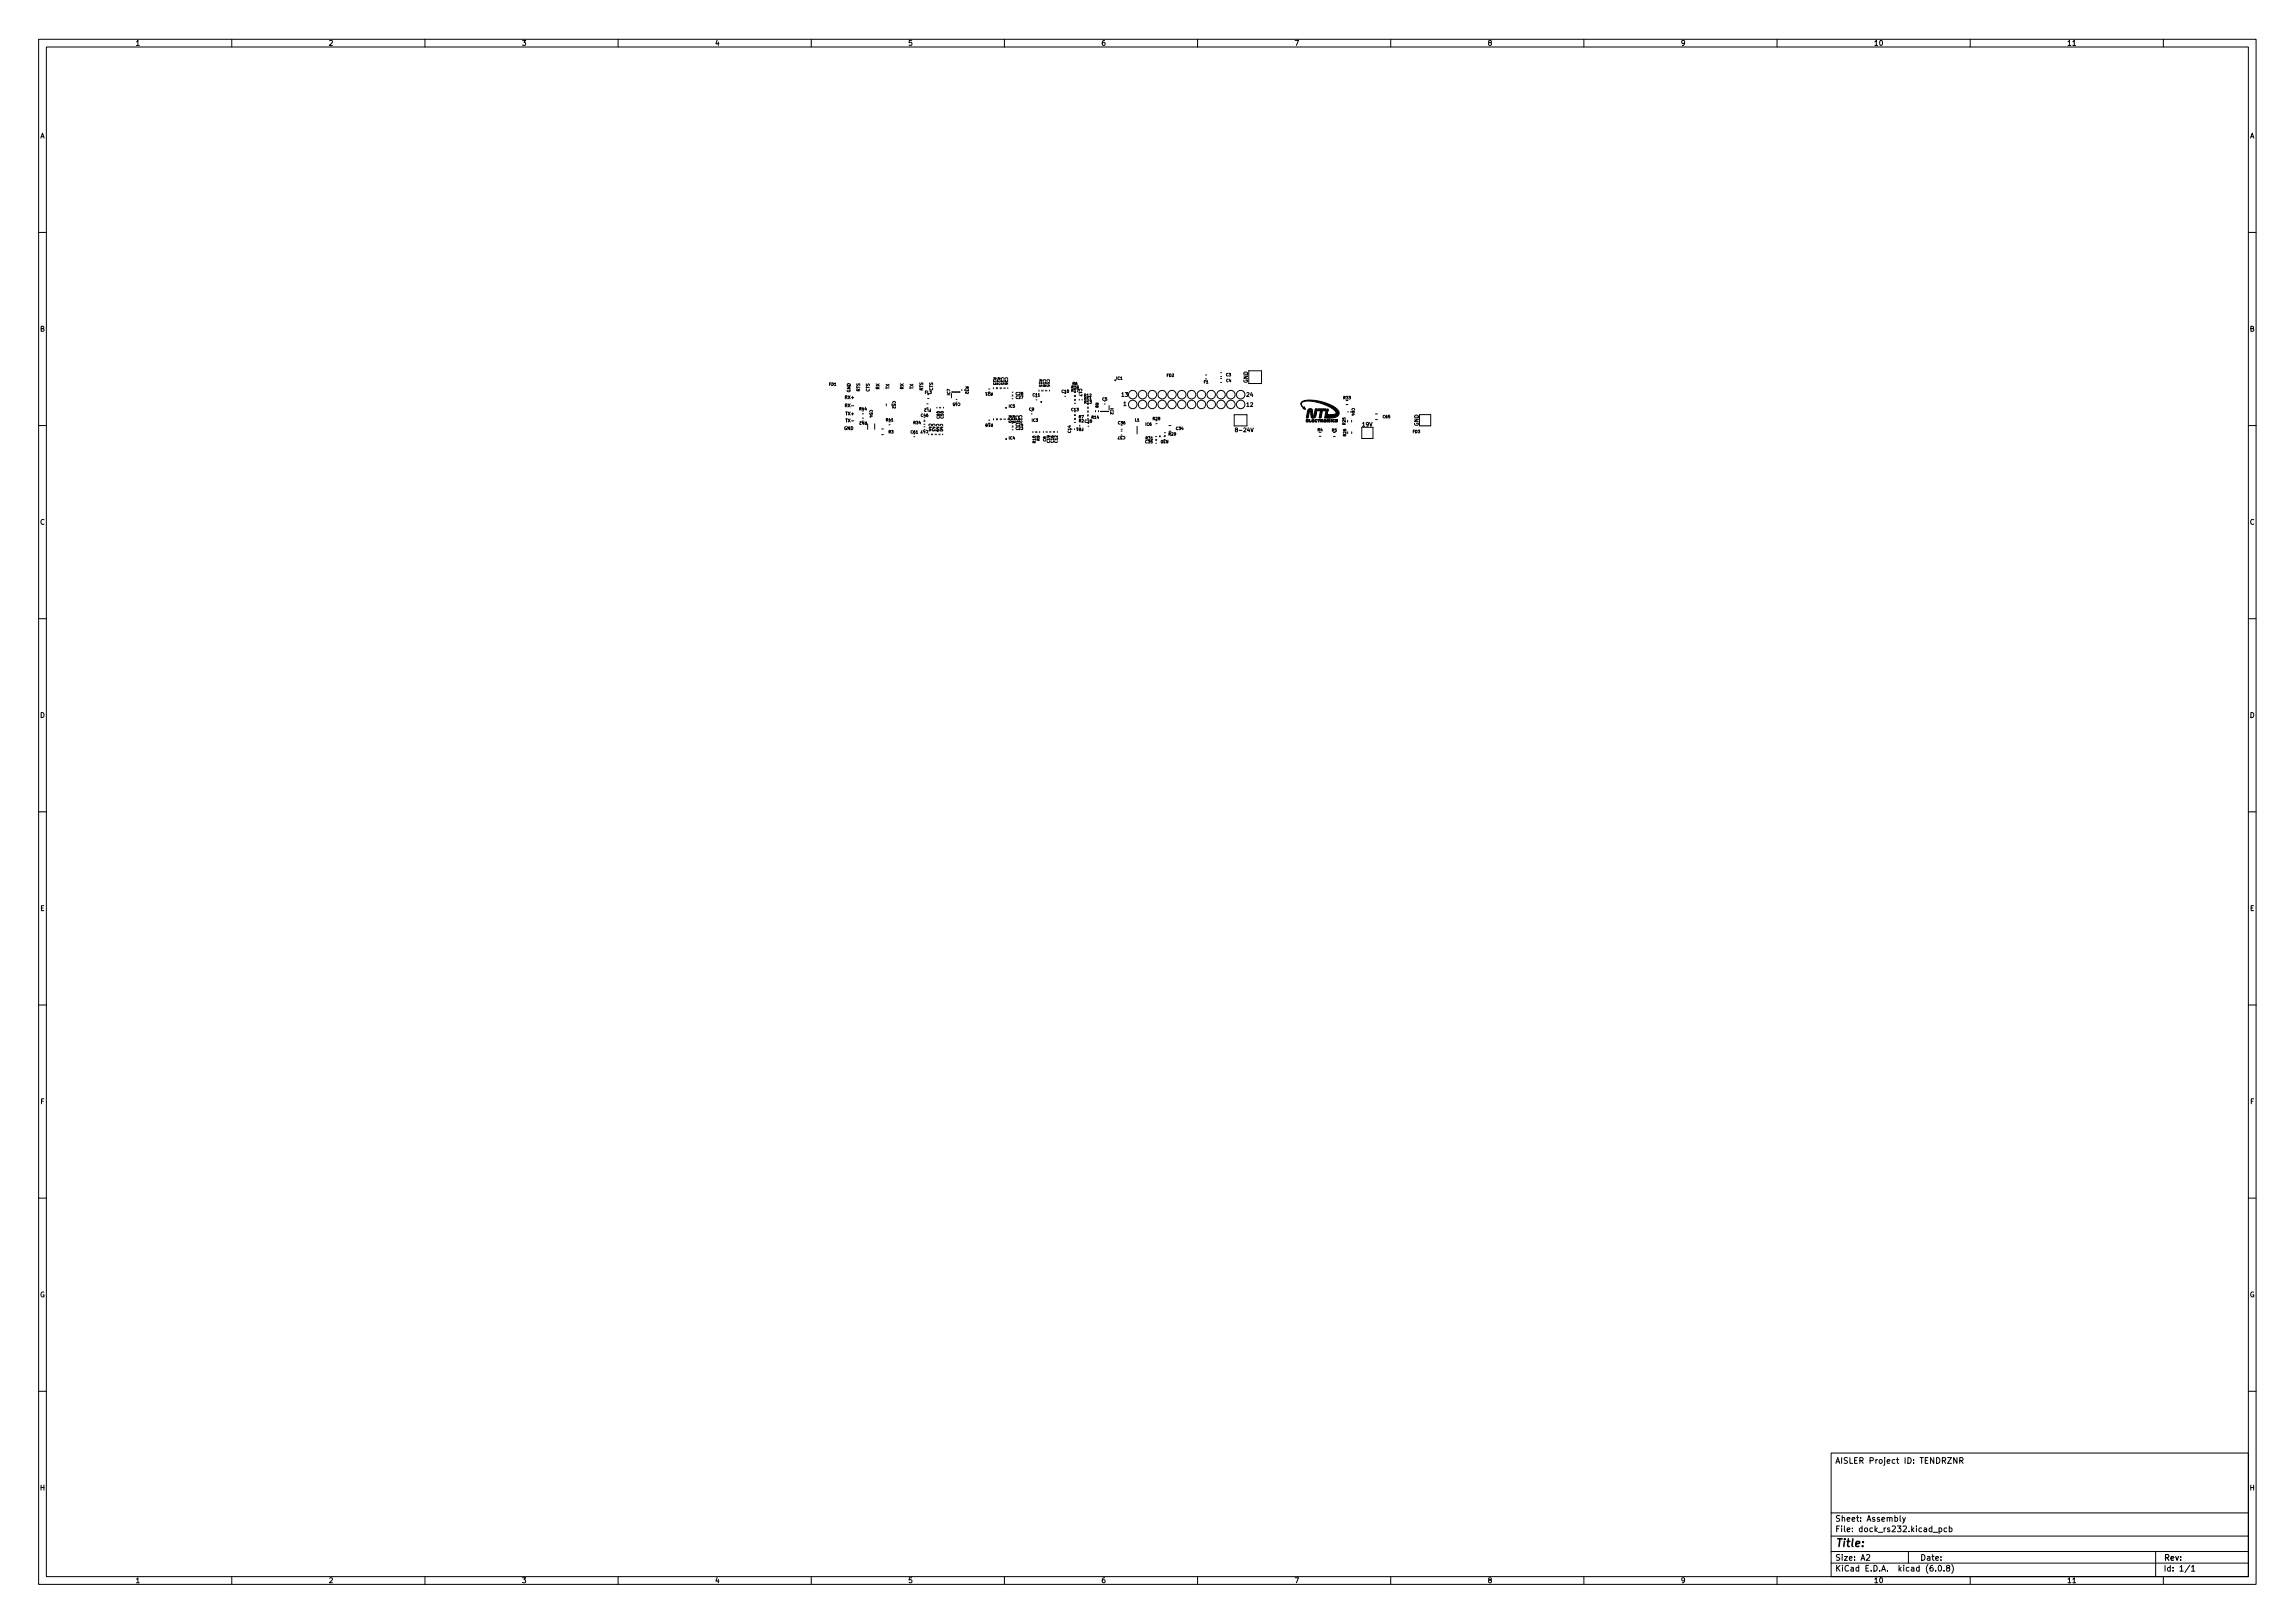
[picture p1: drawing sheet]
<svg xmlns="http://www.w3.org/2000/svg" width="594mm" height="420mm" viewBox="0 0 594 420" stroke-linecap="round" stroke-linejoin="round" font-family="sans-serif">
<defs><g id="words">
<text font-size="2.8" x="475" y="400.5">Title:</text>
<g font-size="2.1">
<text x="475" y="378.9">AISLER Project ID: TENDRZNR</text>
<text x="475" y="393.9">Sheet: Assembly</text>
<text x="475" y="396.6">File: dock_rs232.kicad_pcb</text>
<text x="475" y="406.8">KiCad E.D.A. kicad (6.0.8)</text>
<text x="475" y="404">Size: A2</text>
<text x="497" y="404">Date:</text>
<text x="560" y="404">Rev:</text>
<text x="560" y="406.8">Id: 1/1</text>
</g>
<g font-size="1.8">
<text x="35" y="11.8">1</text>
<text x="85" y="11.8">2</text>
<text x="135" y="11.8">3</text>
<text x="185" y="11.8">4</text>
<text x="235" y="11.8">5</text>
<text x="285" y="11.8">6</text>
<text x="335" y="11.8">7</text>
<text x="385" y="11.8">8</text>
<text x="435" y="11.8">9</text>
<text x="485" y="11.8">10</text>
<text x="535" y="11.8">11</text>
<text x="10.3" y="35.8">A</text>
<text x="582.4" y="35.8">A</text>
<text x="10.3" y="85.8">B</text>
<text x="582.4" y="85.8">B</text>
<text x="10.3" y="135.8">C</text>
<text x="582.4" y="135.8">C</text>
<text x="10.3" y="185.8">D</text>
<text x="582.4" y="185.8">D</text>
<text x="10.4" y="235.8">E</text>
<text x="582.4" y="235.8">E</text>
<text x="10.4" y="285.8">F</text>
<text x="582.5" y="285.8">F</text>
<text x="10.3" y="335.8">G</text>
<text x="582.3" y="335.8">G</text>
<text x="10.3" y="385.8">H</text>
<text x="582.4" y="385.8">H</text>
<text x="35" y="409.8">1</text>
<text x="85" y="409.8">2</text>
<text x="135" y="409.8">3</text>
<text x="185" y="409.8">4</text>
<text x="235" y="409.8">5</text>
<text x="285" y="409.8">6</text>
<text x="335" y="409.8">7</text>
<text x="385" y="409.8">8</text>
<text x="435" y="409.8">9</text>
<text x="485" y="409.8">10</text>
<text x="535" y="409.8">11</text>
</g>
<g font-size="1.4">
<text x="323" y="99.2" transform="rotate(-90 323 99.2)">GND</text>
<text x="290.4" y="102.7">13</text>
<text x="290.8" y="105.1">1</text>
<text x="322.7" y="105.3">12</text>
<text x="322.7" y="102.7">24</text>
<text x="320.2" y="111.8">8-24V</text>
<text x="352.7" y="110.4">19V</text>
<text x="367.2" y="110.3" transform="rotate(-90 367.2 110.3)">GND</text>
</g>
<g font-size="1.1">
<text x="220.1" y="101.6" transform="rotate(-90 220.1 101.6)">GND</text>
<text x="222.6" y="101.4" transform="rotate(-90 222.6 101.4)">RTS</text>
<text x="225.1" y="101.4" transform="rotate(-90 225.1 101.4)">CTS</text>
<text x="227.6" y="100.8" transform="rotate(-90 227.6 100.8)">RX</text>
<text x="230.2" y="100.7" transform="rotate(-90 230.2 100.7)">TX</text>
<text x="233.9" y="100.8" transform="rotate(-90 233.9 100.8)">RX</text>
<text x="236.4" y="100.7" transform="rotate(-90 236.4 100.7)">TX</text>
<text x="238.9" y="101.2" transform="rotate(-90 238.9 101.2)">RTS</text>
<text x="241.5" y="101.2" transform="rotate(-90 241.5 101.2)">CTS</text>
<text x="218.8" y="103.3">RX+</text>
<text x="218.9" y="105.4">RX-</text>
<text x="219" y="107.5">TX+</text>
<text x="218.5" y="111.3">GND</text>
<text x="219.1" y="109.3">TX-</text>
</g>
<g font-size="1">
<text x="214.6" y="99.8">FD1</text>
<text x="239.4" y="101.9">FL3</text>
<text x="250" y="100.1" transform="rotate(90 250 100.1)">R32</text>
<text x="256.9" y="101.6" transform="rotate(-180 256.9 101.6)">R21</text>
<text x="257.1" y="97.8" transform="rotate(90 257.1 97.8)">R23</text>
<text x="258.2" y="97.8" transform="rotate(90 258.2 97.8)">R22</text>
<text x="259.2" y="97.8" transform="rotate(90 259.2 97.8)">C25</text>
<text x="260.1" y="97.8" transform="rotate(90 260.1 97.8)">C26</text>
<text x="269" y="98.3" transform="rotate(90 269 98.3)">R15</text>
<text x="270" y="98.3" transform="rotate(90 270 98.3)">C18</text>
<text x="271" y="98.3" transform="rotate(90 271 98.3)">C15</text>
<text x="274.9" y="101.7">C10</text>
<text x="277.4" y="101.5">R17</text>
<text x="277.4" y="100.6">R16</text>
<text x="277.6" y="99.7">R6</text>
<text x="279.3" y="100.7" transform="rotate(90 279.3 100.7)">C17</text>
<text x="289" y="98.3">IC1</text>
<text x="302" y="97.5">FD2</text>
<text x="311.6" y="99.2">F1</text>
<text x="317.4" y="97.4">C3</text>
<text x="317.4" y="98.9">C4</text>
<text x="222.5" y="106.2">R44</text>
<text x="225.1" y="106.2" transform="rotate(90 225.1 106.2)">C54</text>
<text x="231.1" y="103.9" transform="rotate(90 231.1 103.9)">C52</text>
<text x="238.4" y="107.9">C46</text>
<text x="241" y="105.8" transform="rotate(-180 241 105.8)">FL2</text>
<text x="245.9" y="102.3" transform="rotate(-90 245.9 102.3)">IC7</text>
<text x="248.5" y="104.3" transform="rotate(-180 248.5 104.3)">C45</text>
<text x="261.1" y="107.6" transform="rotate(90 261.1 107.6)">R20</text>
<text x="261.2" y="105.5">IC5</text>
<text x="262" y="107.6" transform="rotate(90 262 107.6)">R19</text>
<text x="262.9" y="107.6" transform="rotate(90 262.9 107.6)">C21</text>
<text x="263" y="102.3">C28</text>
<text x="263" y="103.2">C27</text>
<text x="263.8" y="107.6" transform="rotate(90 263.8 107.6)">C22</text>
<text x="266.4" y="106.3">C9</text>
<text x="267.4" y="102.6">C11</text>
<text x="277.4" y="106.4">C13</text>
<text x="280.7" y="102.7">R12</text>
<text x="280.7" y="104.5">R13</text>
<text x="280.7" y="103.6">R11</text>
<text x="283.6" y="104.3" transform="rotate(90 283.6 104.3)">R8</text>
<text x="285.4" y="103.7">C5</text>
<text x="287.5" y="105.7" transform="rotate(90 287.5 105.7)">IC2</text>
<text x="347.8" y="103.3">R33</text>
<text x="349.9" y="105.7" transform="rotate(90 349.9 105.7)">C64</text>
<text x="224.3" y="109.2" transform="rotate(-180 224.3 109.2)">R42</text>
<text x="229.4" y="109.1">R41</text>
<text x="230" y="112.2">R3</text>
<text x="235.8" y="112.2">C61</text>
<text x="236.5" y="109.8">R34</text>
<text x="240.2" y="111.4" transform="rotate(-180 240.2 111.4)">C47</text>
<text x="240.4" y="109.8" transform="rotate(90 240.4 109.8)">C44</text>
<text x="241.3" y="109.8" transform="rotate(90 241.3 109.8)">C43</text>
<text x="242.3" y="109.8" transform="rotate(90 242.3 109.8)">C49</text>
<text x="243.3" y="108.3" transform="rotate(-90 243.3 108.3)">C60</text>
<text x="243.3" y="109.8" transform="rotate(90 243.3 109.8)">C40</text>
<text x="244.2" y="108.3" transform="rotate(-90 244.2 108.3)">C50</text>
<text x="256.9" y="109.7" transform="rotate(-180 256.9 109.7)">R18</text>
<text x="261.2" y="113.8">IC4</text>
<text x="263" y="111.3">C23</text>
<text x="263" y="110.3">C24</text>
<text x="267.1" y="109.2">IC3</text>
<text x="277.2" y="112" transform="rotate(-90 277.2 112)">C14</text>
<text x="279.3" y="108.3">R7</text>
<text x="279.3" y="109.3">R2 C20</text>
<text x="280.4" y="110.8" transform="rotate(-180 280.4 110.8)">FB1</text>
<text x="282.6" y="108.4">R14</text>
<text x="289.5" y="109.8">C36</text>
<text x="291.2" y="112.9" transform="rotate(-180 291.2 112.9)">C37</text>
<text x="293.8" y="109.1">L1</text>
<text x="296.5" y="110.2">IC6</text>
<text x="296.6" y="113.8">R31</text>
<text x="298.5" y="108.7">R28</text>
<text x="302.3" y="113.9" transform="rotate(-180 302.3 113.9)">R30</text>
<text x="302.6" y="112.7">R29</text>
<text x="304.5" y="111.3">C34</text>
<text x="341.1" y="111.6">R4</text>
<text x="344.8" y="111.7">R5</text>
<text x="348.3" y="109.9" transform="rotate(-90 348.3 109.9)">R25</text>
<text x="348.5" y="112.9" transform="rotate(-90 348.5 112.9)">R26</text>
<text x="358" y="108.2">C65</text>
<text x="365.7" y="112.1">FD3</text>
<text x="268.1" y="114.7" transform="rotate(-90 268.1 114.7)">R10</text>
<text x="269.1" y="114.1" transform="rotate(-90 269.1 114.1)">R9</text>
<text x="270.8" y="114.3" transform="rotate(-90 270.8 114.3)">C8</text>
<text x="271.8" y="114.6" transform="rotate(-90 271.8 114.6)">C19</text>
<text x="272.8" y="114.6" transform="rotate(-90 272.8 114.6)">C16</text>
<text x="273.7" y="114.6" transform="rotate(-90 273.7 114.6)">C12</text>
<text x="296.5" y="114.7">C35</text>
</g>
</g></defs>
<g fill="none" stroke="#000" stroke-width=".26">
<path d="M10 10.2h574v400h-574zM12 12.2h570v396h-570zM60 10.2v2M110 10.2v2M160 10.2v2M210 10.2v2M260 10.2v2M310 10.2v2M360 10.2v2M410 10.2v2M460 10.2v2M510 10.2v2"/>
<path d="M536.6 11.8h.7M560 10.2v2M10 60.2h2M582 60.2h2M312 98.1h.4M312 97.1h.4M316 99h.2M316 98h.2M316 96.5h.2M316 97.5h.2M323.3 96h3.3v3.3h-3.3zM10 110.2h2"/>
<path d="M223.2 107.1h.3M223.2 108.2h.3M224.6 109.7v1.4M226.4 109.7v1.4M228.2 112.5h.5M228.2 111.1h.5M229.4 104.5v.5M230.1 110h.3M236.6 113.1h.2M239.2 109.8h.3M239.2 109.1h.3M239.2 110.5h.2"/>
<path d="M239.2 108.8h.2M239.9 104.6h.3M240.1 103.2h.3M240.4 112.4v.2M241.1 112.4v.2M241.4 112.4v.2M242.1 112.4v.2M242.3 112.4v.2M242.5 105.4v.2M243.1 112.4v.2M243.3 105.4v.2M243.3 112.4v.2"/>
<path d="M243.5 105.4v.2M244 112.4v.2M244.2 105.4v.2M246.3 101.9v1.1M246.4 101.5h2.1zM247.5 103.4h.2M249 100.8v.3M255.9 100.7h.3M255.9 108.8h.3M257.1 100.3v.3M257.2 108.4v.3M257.9 100.3v.3"/>
<path d="M257.9 108.4v.3M258.2 100.3v.3M258.2 108.4v.3M258.9 100.3v.3M258.9 108.4v.3M259.2 100.4v.2M259.2 108.4v.2M259.9 100.4v.2M259.9 108.4v.2M260.2 100.4v.2M260.2 108.4v.2M260.9 100.4v.2"/>
<path d="M262 102.3h.2M262 101.5h.2M262 103.2h.2M262 102.5h.2M262 110.3h.2M262 111.3h.2M262 110.5h.2M266.9 107.1h.3M267.4 111.7v.3M268.1 111.7v.3M268.2 103.5h.2M268.4 111.7v.3"/>
<path d="M269 101v.3M269.1 111.7v.3M269.7 101v.3M270 101v.2M270.1 111.7v.2M270.7 101v.2M270.8 111.7v.2M271 101v.2M271.1 111.7v.2M271.7 101v.2M271.8 111.7v.2M272 111.7v.2"/>
<path d="M272.7 111.7v.2M273 111.7v.2M273.7 111.7v.2M275.6 102.6h.2M278.1 108.6h.3M278.1 109.3h.3M278.1 102.6h.3M278.1 103.4h.3M278.1 104.4h.3M278.1 103.6h.3M278.1 107.6h.3M278.1 108.3h.3"/>
<path d="M278.1 102.4h.3M278.2 107.3h.2M278.2 111v.2M279.4 103.4v.2M279.5 110.1v.3M280.1 103.4v.2M281.5 107.4h.3M281.5 106.7h.3M281.5 105.4h.3M281.5 107.7h.3M281.5 106.4h.3M281.5 105.7h.3"/>
<path d="M281.6 110.3h.2M283.6 106.3v.3M284.3 106.3v.3M284.9 106.5h.1M284.9 106.5h2.1M285.9 104.6h.2M287 106.5h.1M287.1 105v1.1M290.2 111.6h.3M290.2 111.1h.3M294.3 110.3v2M299.1 113h.3"/>
<path d="M299.1 113.8h.3M299.2 114.7h.2M299.2 114h.2M299.2 109.7h.3M301.3 113h.3M301.4 112h.3M301.4 112.8h.3M302.6 110.2h.5M302.6 111.6h.5M319.5 107.4h3.3v2.9h-3.3zM323.8 110.8l.3 1 .3-1M341.5 113h.5"/>
<path d="M345.2 113h.4M348.4 104.7h.5M348.8 108.8v.5M348.9 111.8v.4M348.9 106.5v.2M349.9 108.8v.5M349.9 111.8v.4M352.5 110.6h2.9v2.9h-2.9zM356 108.6h.6M356 107.2h.6M367.5 107.3h2.9v2.9h-2.9zM582 110.2h2"/>
<path d="M10 160.2h2M582 160.2h2M10 210.2h2M582 210.2h2M10 260.2h2M582 260.2h2M10 310.2h2M582 310.2h2M10 360.2h2M474 376.2h108v32h-108zM506.6 377.3v1.5l-.9-1.5v1.5M507.3 378.1h.7l.1-.6-.8-.2v1.5"/>
<path d="M507.7 378.1l.4 .7M582 360.2h2M474 397.7h108M474 391.7h108M491.9 392.3v1.3l.2 .2M492.5 392.8l.4 1M493.2 392.8l-.5 1.4-.2 .1M500.4 396.7h1.2M501.9 395.6l.5-.1 .3 .3-.2 .7h-.6M501.9 395.5v1.5M503.9 395.6l-.4-.1-.3 .3 .2 .7h.5M504.6 395.6l.4-.1 .3 .3-.1 .7h-.6"/>
<path d="M504.6 395v1.5M60 408.2v2M110 408.2v2M160 408.2v2M210 408.2v2M260 408.2v2M310 408.2v2M360 408.2v2M410 408.2v2M460 408.2v2M474 404.7h108M474 401.7h108"/>
<path d="M483.2 402.6l.5-.2 .3 .5-.9 1h.9M494 401.7v3M501.1 406.6v.1M501.9 405.3l.2-.1a.8 .8 0 0 1 .5 .8 .8 .8 0 0 1-.5 .7 .99 .99 0 0 1-.2-1.4zM503.2 406.6v.1M504.2 405.9l-.3-.3v-.2l.7-.1v.4l-.7 .5 .3 .5 .5-.2-.3-.6M505.2 405a1.72 1.72 0 0 1 0 2.3M510 408.2v2M536.6 409.7h.7M558 401.7v6.5M560 408.2v2M566.9 405.2l-1.3 1.9"/>
<path d="M567.3 405.7l.4-.5v1.5M567.3 406.7h.8"/>
<circle cx="288.7" cy="98.4" r=".12"/>
<circle cx="260.4" cy="105.6" r=".05"/>
<circle cx="260.5" cy="113.7" r=".05"/>
<circle cx="269.5" cy="104.1" r=".13"/>
<circle cx="293.2" cy="102.2" r="1.1"/>
<circle cx="293.2" cy="104.7" r="1.1"/>
<circle cx="295.8" cy="102.2" r="1.1"/>
<circle cx="295.8" cy="104.7" r="1.1"/>
<circle cx="298.3" cy="104.7" r="1.1"/>
<circle cx="298.3" cy="102.2" r="1.1"/>
<circle cx="300.2" cy="113" r=".12"/>
<circle cx="300.8" cy="104.7" r="1.1"/>
<circle cx="300.8" cy="102.2" r="1.1"/>
<circle cx="303.4" cy="102.2" r="1.1"/>
<circle cx="303.4" cy="104.7" r="1.1"/>
<circle cx="305.9" cy="104.7" r="1.1"/>
<circle cx="305.9" cy="102.2" r="1.1"/>
<circle cx="308.5" cy="104.7" r="1.1"/>
<circle cx="308.5" cy="102.2" r="1.1"/>
<circle cx="311" cy="102.2" r="1.1"/>
<circle cx="311" cy="104.7" r="1.1"/>
<circle cx="313.5" cy="104.7" r="1.1"/>
<circle cx="313.5" cy="102.2" r="1.1"/>
<circle cx="316.1" cy="104.7" r="1.1"/>
<circle cx="316.1" cy="102.2" r="1.1"/>
<circle cx="318.6" cy="102.2" r="1.1"/>
<circle cx="318.6" cy="104.7" r="1.1"/>
<circle cx="321.2" cy="104.7" r="1.1"/>
<circle cx="321.2" cy="102.2" r="1.1"/>
</g>
<g fill="#000" stroke="#000" stroke-width=".26">
<path d="M337.6 105.3l.3 .7-.6-.2 .3-.1zM338.2 108.7l.4-.1-.3 .2 .3 .1-.3 .1 .3 .3-.4-.1zM338.9 108.6h.1l.1 .5 .2 .2-.4-.1zM336.9 104.1l1-.4 1.4-.1 3.6 .6 1.8 .8 1.1 .7 .7 .7 .1 .8-.3 .5-.7 .4-2.1 .1 .2-.9h1.4l.8-.3-.3-.7-1.1-.7-3-1.3-2.8-.5-1.2 .1-.6 .4v.6l.6 .7-.7-.8zM338.7 106l.5-.2 .4 .2 .4 1.8 .5-2h.5l-.4 1.9-.2 .4-.5 .2-.4-.2-.4-1.8-.5 1.9h-.5zM339.6 108.7l.5-.1-.4 .2 .4 .1-.4 .1 .4 .3-.5-.1zM340.4 108.7l.5-.1-.4 .2v.3l.4 .2-.5-.1zM341.1 108.6h.5l-.2 .1v.6zM341.9 108.6l.5 .1 .1 .6-.4-.3 .1-.3h-.2v.6h-.1zM342.7 108.7h.6v.5h-.6v-.1h.5l-.1-.4h-.2l-.2 .4zM341.2 105.8h1.9l-.1 .5h-.7l-.3 1.9h-.5l.3-1.9h-.7zM343.2 106.8h.5l-.3 1.4h-.5z"/>
<path d="M343.3 106l.4-.1 .2 .2-.2 .4-.3 .2-.2-.2zM343.6 108.6h.3l.2 .5v-.5h.1v.6h-.3l-.1-.5-.1 .6h-.1zM344.5 108.6h.2v.7h-.2zM345 108.7l.4-.1-.3 .2v.3l.3 .2-.4-.1zM345.7 108.7l.5-.1-.4 .2 .4 .1v.3l-.5 .1 .4-.2-.4-.2z"/>
<circle cx="260.4" cy="105.6" r=".05"/>
<circle cx="260.4" cy="113.7" r=".05"/>
<circle cx="260.5" cy="105.6" r=".05"/>
<circle cx="260.5" cy="113.7" r=".05"/>
</g>
<use href="#words"/>
</svg>
